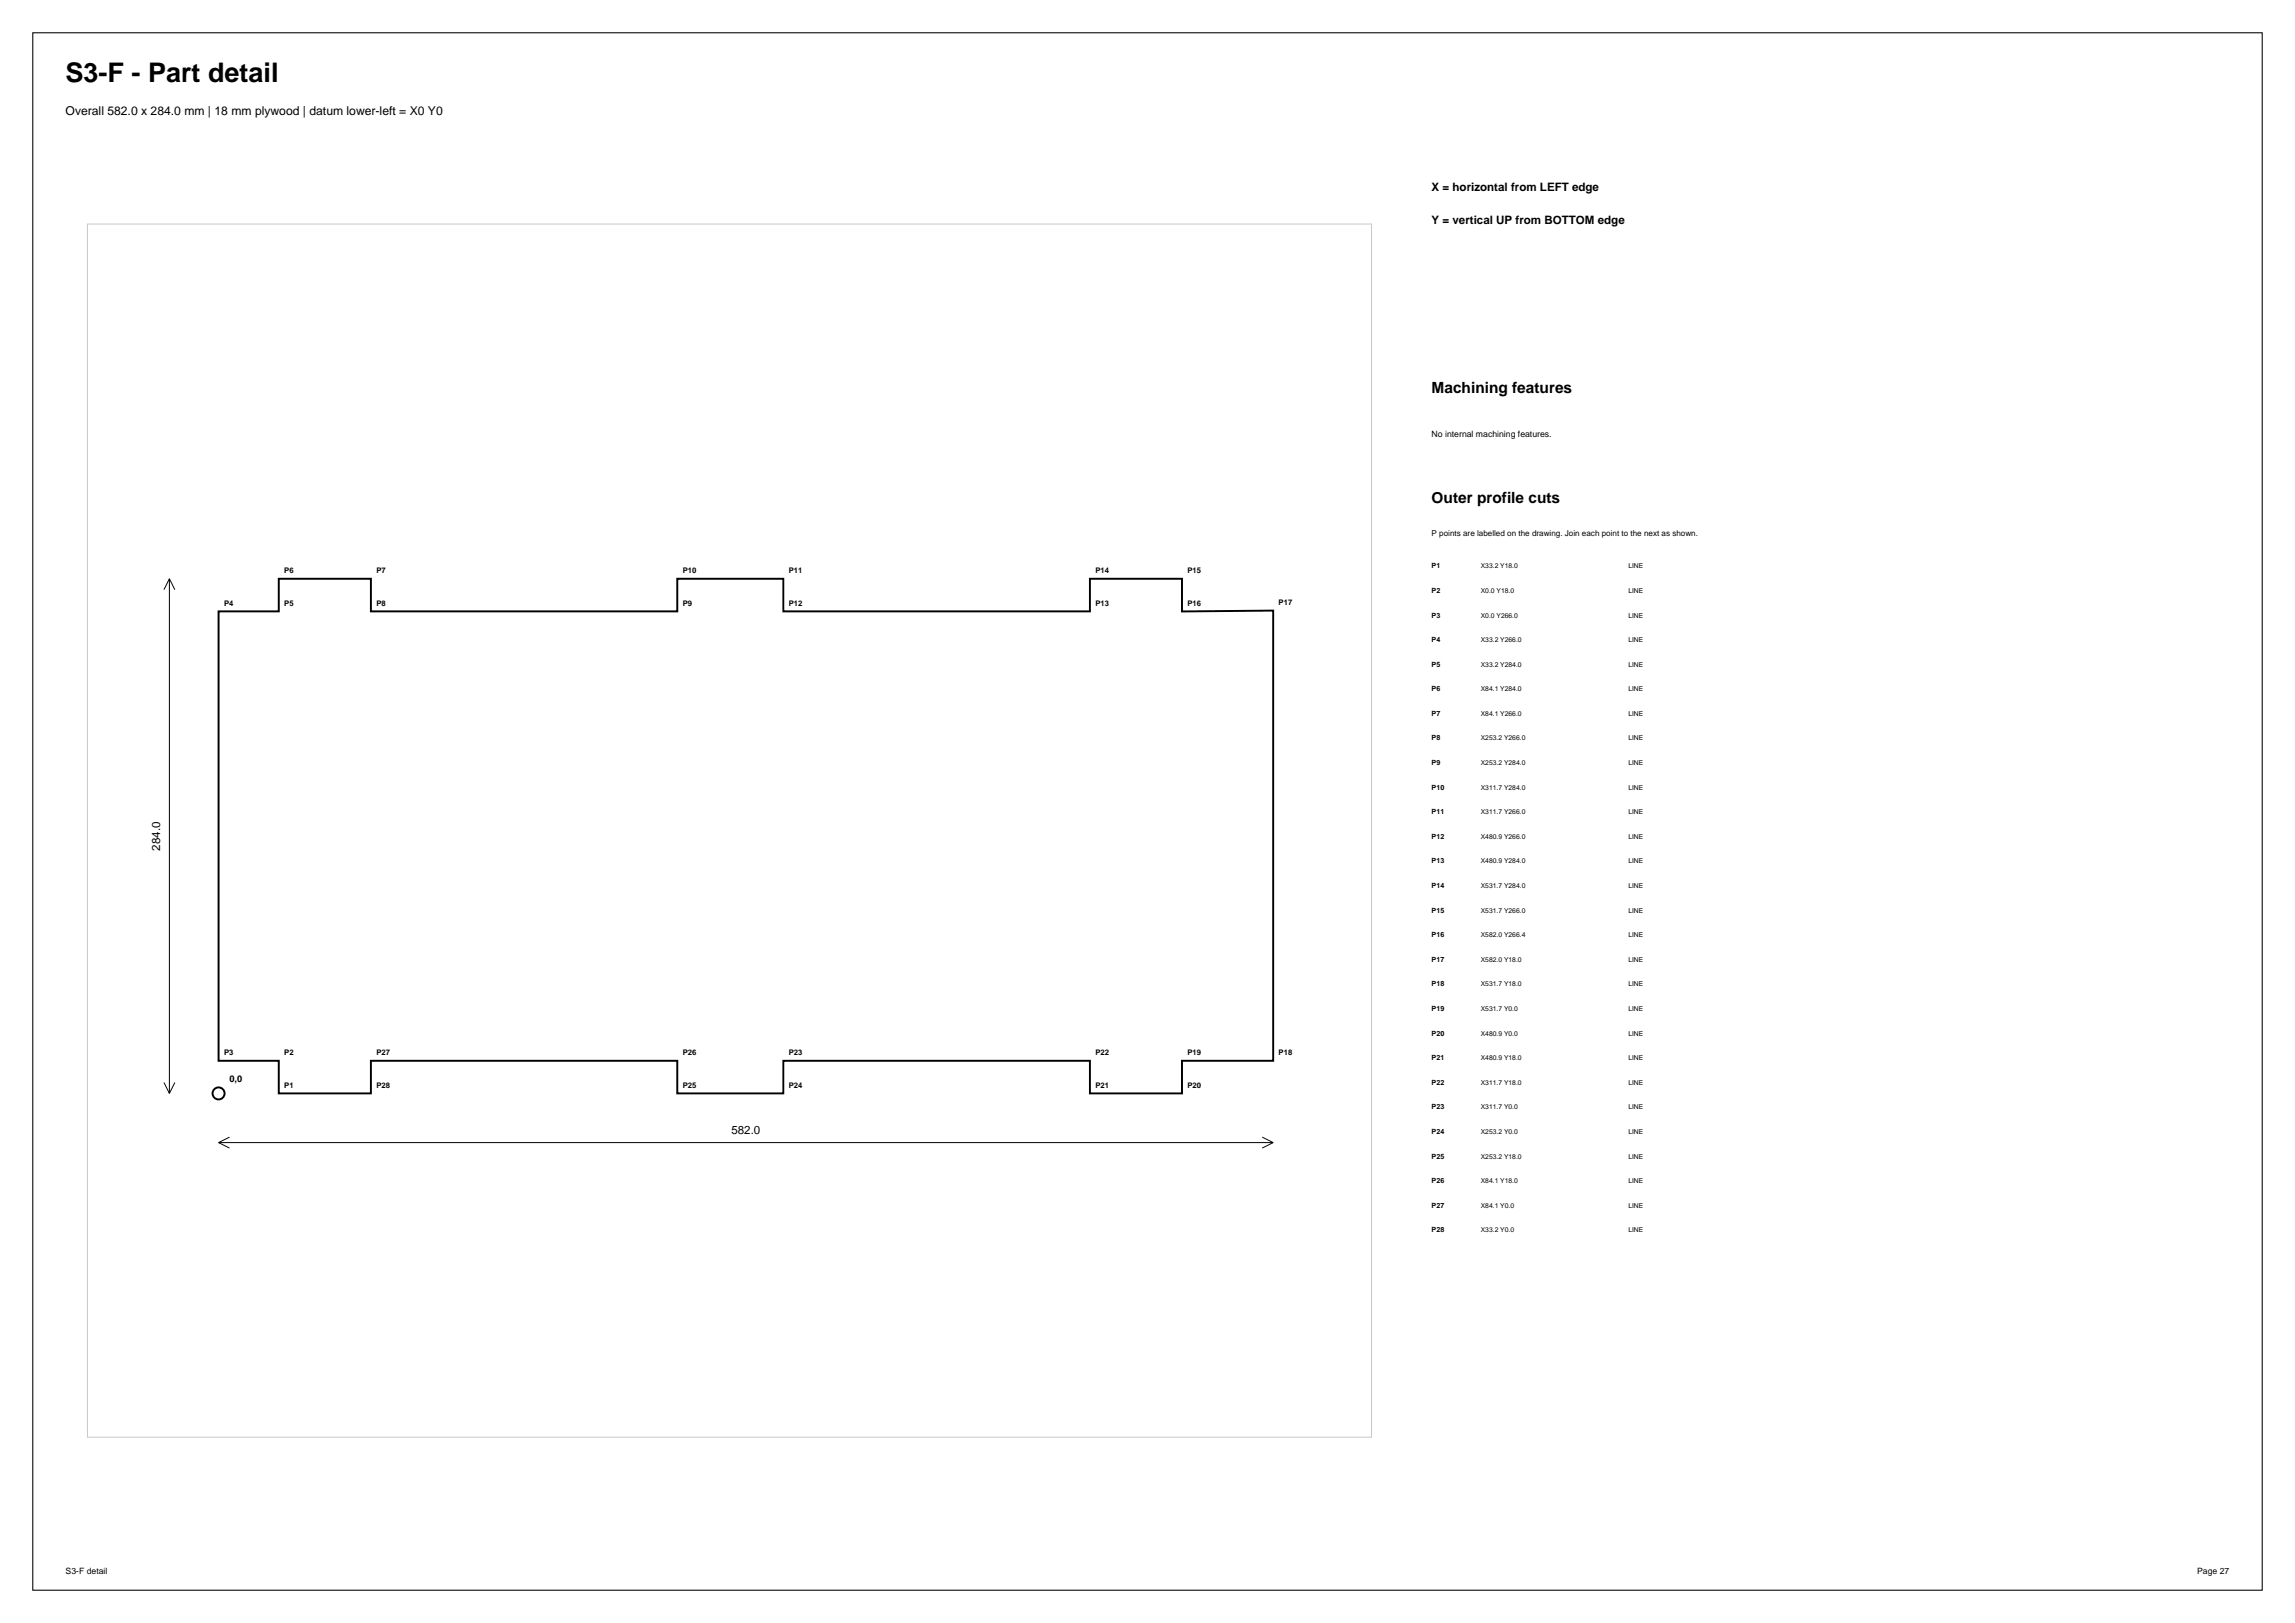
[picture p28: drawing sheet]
<svg xmlns="http://www.w3.org/2000/svg" width="420mm" height="297mm" viewBox="0 0 420 297" stroke-linecap="round" stroke-linejoin="round" font-family="sans-serif">
<defs><g id="words">
<text font-size="4.9" x="12" y="15">S3-F - Part detail</text>
<g font-size="2.8">
<text x="262" y="72">Machining features</text>
<text x="262" y="92">Outer profile cuts</text>
</g>
<text font-size="2.2" x="12" y="21">Overall 582.0 x 284.0 mm | 18 mm plywood | datum lower-left = X0 Y0</text>
<g font-size="2.1">
<text x="262" y="35">X = horizontal from LEFT edge</text>
<text x="262" y="41">Y = vertical UP from BOTTOM edge</text>
<text x="29.3" y="155.6" transform="rotate(-90 29.3 155.6)">284.0</text>
<text x="133.9" y="207.5">582.0</text>
</g>
<text font-size="1.7" x="42" y="198.1">0,0</text>
<g font-size="1.6">
<text x="262" y="80">No internal machining features.</text>
<text x="12" y="288">S3-F detail</text>
<text x="402.1" y="288">Page 27</text>
</g>
<text font-size="1.5" x="262" y="98">P points are labelled on the drawing. Join each point to the next as shown.</text>
<g font-size="1.4">
<text x="52" y="104.9">P6</text>
<text x="68.9" y="104.9">P7</text>
<text x="125" y="104.9">P10</text>
<text x="144.4" y="104.9">P11</text>
<text x="200.5" y="104.9">P14</text>
<text x="217.3" y="104.9">P15</text>
<text x="41" y="110.9">P4</text>
<text x="52" y="110.9">P5</text>
<text x="68.9" y="110.9">P8</text>
<text x="125" y="110.9">P9</text>
<text x="144.4" y="110.9">P12</text>
<text x="200.5" y="110.9">P13</text>
<text x="217.3" y="110.9">P16</text>
<text x="234" y="110.7">P17</text>
<text x="41" y="193.1">P3</text>
<text x="52" y="193.1">P2</text>
<text x="68.9" y="193.1">P27</text>
<text x="125" y="193.1">P26</text>
<text x="144.4" y="193.1">P23</text>
<text x="200.5" y="193.1">P22</text>
<text x="217.3" y="193.1">P19</text>
<text x="234" y="193.1">P18</text>
<text x="52" y="199.1">P1</text>
<text x="68.9" y="199.1">P28</text>
<text x="125" y="199.1">P25</text>
<text x="144.4" y="199.1">P24</text>
<text x="200.5" y="199.1">P21</text>
<text x="217.3" y="199.1">P20</text>
</g>
<g font-size="1.3">
<text x="262" y="104">P1</text>
<text x="262" y="108.5">P2</text>
<text x="262" y="113">P3</text>
<text x="262" y="117.5">P4</text>
<text x="262" y="122">P5</text>
<text x="262" y="126.5">P6</text>
<text x="262" y="131">P7</text>
<text x="262" y="135.5">P8</text>
<text x="262" y="140">P9</text>
<text x="262" y="144.5">P10</text>
<text x="262" y="149">P11</text>
<text x="262" y="153.5">P12</text>
<text x="262" y="158">P13</text>
<text x="262" y="162.5">P14</text>
<text x="262" y="167">P15</text>
<text x="262" y="171.5">P16</text>
<text x="262" y="176">P17</text>
<text x="262" y="180.5">P18</text>
<text x="262" y="185">P19</text>
<text x="262" y="189.5">P20</text>
<text x="262" y="194">P21</text>
<text x="262" y="198.5">P22</text>
<text x="262" y="203">P23</text>
<text x="262" y="207.5">P24</text>
<text x="262" y="212">P25</text>
<text x="262" y="216.5">P26</text>
<text x="262" y="221">P27</text>
<text x="262" y="225.5">P28</text>
</g>
<g font-size="1.2">
<text x="271" y="104">X33.2 Y18.0</text>
<text x="298" y="104">LINE</text>
<text x="271" y="108.5">X0.0 Y18.0</text>
<text x="271" y="113">X0.0 Y266.0</text>
<text x="298" y="108.5">LINE</text>
<text x="298" y="113">LINE</text>
<text x="271" y="117.5">X33.2 Y266.0</text>
<text x="298" y="117.5">LINE</text>
<text x="271" y="122">X33.2 Y284.0</text>
<text x="298" y="122">LINE</text>
<text x="271" y="126.5">X84.1 Y284.0</text>
<text x="271" y="131">X84.1 Y266.0</text>
<text x="298" y="126.5">LINE</text>
<text x="298" y="131">LINE</text>
<text x="271" y="135.5">X253.2 Y266.0</text>
<text x="298" y="135.5">LINE</text>
<text x="271" y="140">X253.2 Y284.0</text>
<text x="298" y="140">LINE</text>
<text x="271" y="144.5">X311.7 Y284.0</text>
<text x="271" y="149">X311.7 Y266.0</text>
<text x="298" y="144.5">LINE</text>
<text x="298" y="149">LINE</text>
<text x="271" y="153.5">X480.9 Y266.0</text>
<text x="298" y="153.5">LINE</text>
<text x="271" y="158">X480.9 Y284.0</text>
<text x="298" y="158">LINE</text>
<text x="271" y="162.5">X531.7 Y284.0</text>
<text x="271" y="167">X531.7 Y266.0</text>
<text x="298" y="162.5">LINE</text>
<text x="298" y="167">LINE</text>
<text x="271" y="171.5">X582.0 Y266.4</text>
<text x="298" y="171.5">LINE</text>
<text x="271" y="176">X582.0 Y18.0</text>
<text x="298" y="176">LINE</text>
<text x="271" y="180.5">X531.7 Y18.0</text>
<text x="271" y="185">X531.7 Y0.0</text>
<text x="298" y="180.5">LINE</text>
<text x="298" y="185">LINE</text>
<text x="271" y="189.5">X480.9 Y0.0</text>
<text x="298" y="189.5">LINE</text>
<text x="271" y="194">X480.9 Y18.0</text>
<text x="298" y="194">LINE</text>
<text x="271" y="198.5">X311.7 Y18.0</text>
<text x="271" y="203">X311.7 Y0.0</text>
<text x="298" y="198.5">LINE</text>
<text x="298" y="203">LINE</text>
<text x="271" y="207.5">X253.2 Y0.0</text>
<text x="298" y="207.5">LINE</text>
<text x="271" y="212">X253.2 Y18.0</text>
<text x="298" y="212">LINE</text>
<text x="271" y="216.5">X84.1 Y18.0</text>
<text x="271" y="221">X84.1 Y0.0</text>
<text x="298" y="216.5">LINE</text>
<text x="298" y="221">LINE</text>
<text x="271" y="225.5">X33.2 Y0.0</text>
<text x="298" y="225.5">LINE</text>
</g>
</g></defs>
<path d="M6 6h408v285h-408z" fill="none" stroke="#000" stroke-width=".19"/>
<path d="M16 41h235v222h-235z" fill="none" stroke="#c7c7c7" stroke-width=".18"/>
<g fill="none" stroke="#000" stroke-width=".35">
<path d="M40 111.9h11v-6h16.9v6h56.1v-6h19.4v6h56.1v-6h16.8v6l16.7-.2v82.4h-16.7v6h-16.8v-6h-56.1v6h-19.4v-6h-56.1v6h-16.9v-6h-11z"/>
<circle cx="40" cy="200.1" r="1.1"/>
</g>
<path d="M31 105.9v94.2M31 105.9l-1 2M31 105.9l1 2M30 198.1l1 2M32 198.1l-1 2M40 209.1h193M40 209.1l2 1M42 208.1l-2 1M231 208.1l2 1M233 209.1l-2 1" fill="none" stroke="#000" stroke-width=".18"/>
<use href="#words"/>
</svg>
